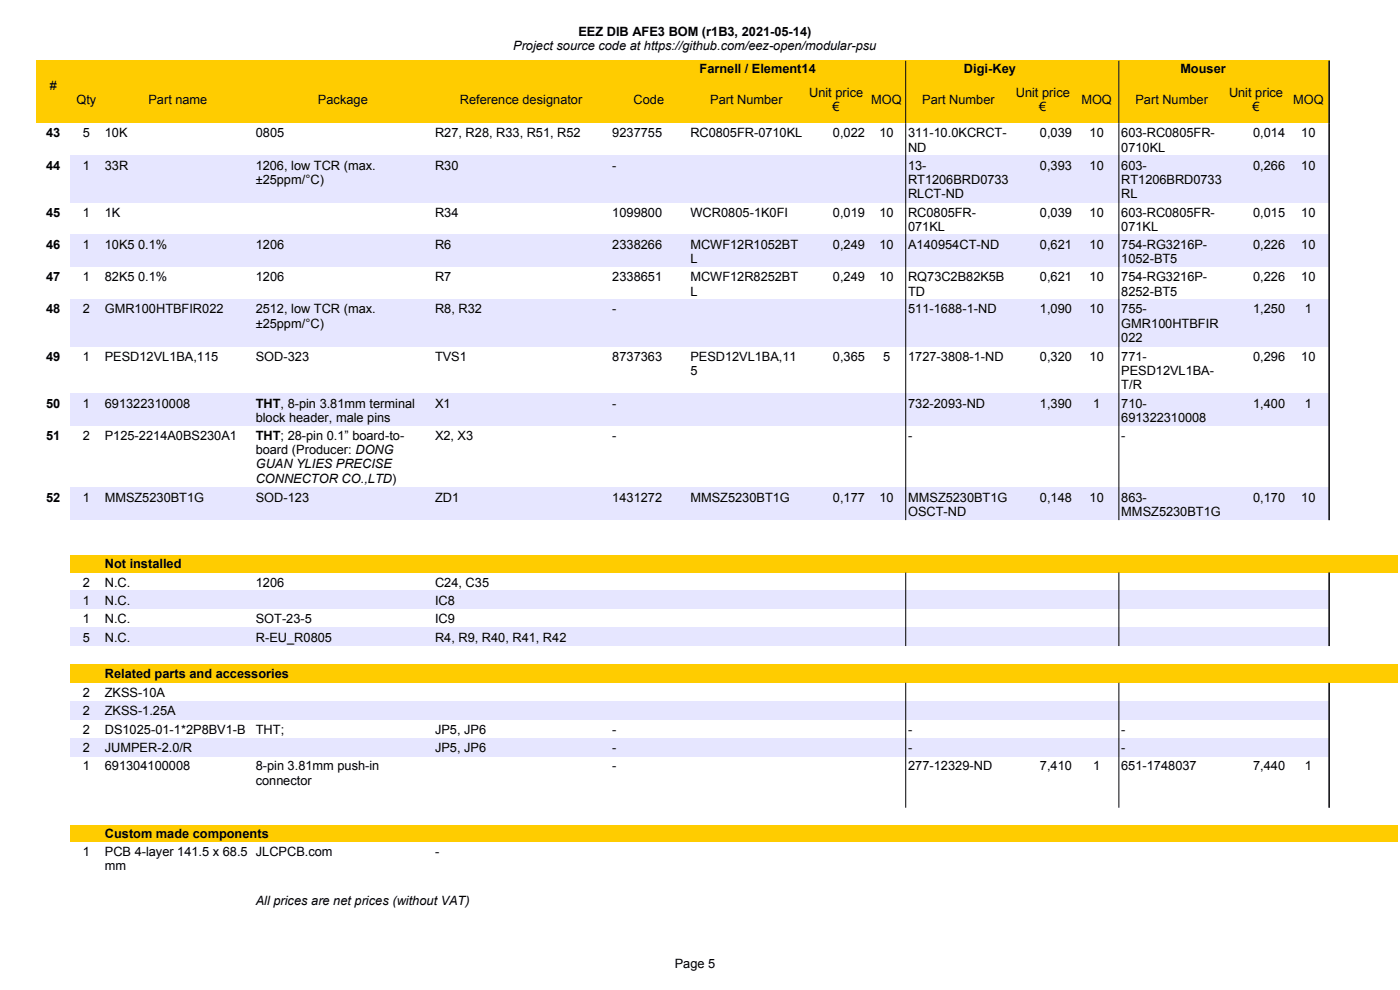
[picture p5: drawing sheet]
<svg xmlns="http://www.w3.org/2000/svg" width="297mm" height="210mm" viewBox="0 0 297 210" stroke-linecap="round" stroke-linejoin="round" font-family="sans-serif">
<defs><g id="words">
<g font-size="2.7">
<text x="108.9" y="10.6">Project source code at https://github.com/eez-open/modular-psu</text>
<text x="122.7" y="7.5">EEZ DIB AFE3 BOM (r1B3, 2021-05-14)</text>
<text x="148.4" y="15.4">Farnell / Element14</text>
<text x="204.5" y="15.4">Digi-Key</text>
<text x="250.4" y="15.4">Mouser</text>
<text x="10.5" y="19">#</text>
<text x="16.2" y="22.1">Qty</text>
<text x="31.5" y="22.1">Part name</text>
<text x="67.5" y="22.1">Package</text>
<text x="97.5" y="22.1">Reference designator</text>
<text x="134.4" y="22.1">Code</text>
<text x="150.7" y="22.1">Part Number</text>
<text x="171.7" y="20.5">Unit price</text>
<text x="176.6" y="23.6">€</text>
<text x="184.8" y="22.1">MOQ</text>
<text x="195.6" y="22.1">Part Number</text>
<text x="215.5" y="20.5">Unit price</text>
<text x="220.5" y="23.6">€</text>
<text x="229.4" y="22.1">MOQ</text>
<text x="240.9" y="22.1">Part Number</text>
<text x="260.7" y="20.5">Unit price</text>
<text x="265.7" y="23.6">€</text>
<text x="274.3" y="22.1">MOQ</text>
<text x="9.8" y="29.1">43</text>
<text x="17.6" y="29.1">5</text>
<text x="22.2" y="29.1">10K</text>
<text x="54.3" y="29.1">0805</text>
<text x="92.3" y="29.1">R27, R28, R33, R51, R52</text>
<text x="129.9" y="29.1">9237755</text>
<text x="146.5" y="29.1">RC0805FR-0710KL</text>
<text x="176.7" y="29.1">0,022</text>
<text x="186.5" y="29.1">10</text>
<text x="192.7" y="29.1">311-10.0KCRCT-</text>
<text x="220.6" y="29.1">0,039</text>
<text x="231.1" y="29.1">10</text>
<text x="237.9" y="29.1">603-RC0805FR-</text>
<text x="265.9" y="29.1">0,014</text>
<text x="276.1" y="29.1">10</text>
<text x="9.8" y="36">44</text>
<text x="17.6" y="36">1</text>
<text x="22.2" y="36">33R</text>
<text x="54.3" y="36">1206, low TCR (max.</text>
<text x="92.3" y="36">R30</text>
<text x="129.9" y="36">-</text>
<text x="192.7" y="32.2">ND</text>
<text x="192.7" y="36">13-</text>
<text x="220.6" y="36">0,393</text>
<text x="231.1" y="36">10</text>
<text x="237.9" y="32.2">0710KL</text>
<text x="237.9" y="36">603-</text>
<text x="265.9" y="36">0,266</text>
<text x="276.1" y="36">10</text>
<text x="54.3" y="39">±25ppm/°C)</text>
<text x="192.7" y="39">RT1206BRD0733</text>
<text x="237.9" y="39">RT1206BRD0733</text>
<text x="9.8" y="46">45</text>
<text x="17.6" y="46">1</text>
<text x="22.2" y="46">1K</text>
<text x="92.3" y="46">R34</text>
<text x="129.9" y="46">1099800</text>
<text x="146.5" y="46">WCR0805-1K0FI</text>
<text x="176.7" y="46">0,019</text>
<text x="186.5" y="46">10</text>
<text x="192.7" y="42">RLCT-ND</text>
<text x="192.7" y="46">RC0805FR-</text>
<text x="220.6" y="46">0,039</text>
<text x="231.1" y="46">10</text>
<text x="237.9" y="42">RL</text>
<text x="237.9" y="46">603-RC0805FR-</text>
<text x="265.9" y="46">0,015</text>
<text x="276.1" y="46">10</text>
<text x="9.8" y="52.8">46</text>
<text x="17.6" y="52.8">1</text>
<text x="22.2" y="52.8">10K5 0.1%</text>
<text x="54.3" y="52.8">1206</text>
<text x="92.3" y="52.8">R6</text>
<text x="129.9" y="52.8">2338266</text>
<text x="146.5" y="52.8">MCWF12R1052BT</text>
<text x="176.7" y="52.8">0,249</text>
<text x="186.5" y="52.8">10</text>
<text x="192.7" y="52.8">A140954CT-ND</text>
<text x="192.7" y="49">071KL</text>
<text x="220.6" y="52.8">0,621</text>
<text x="231.1" y="52.8">10</text>
<text x="237.9" y="49">071KL</text>
<text x="237.9" y="52.8">754-RG3216P-</text>
<text x="265.9" y="52.8">0,226</text>
<text x="276.1" y="52.8">10</text>
<text x="9.8" y="59.7">47</text>
<text x="17.6" y="59.7">1</text>
<text x="22.2" y="59.7">82K5 0.1%</text>
<text x="54.3" y="59.7">1206</text>
<text x="92.3" y="59.7">R7</text>
<text x="129.9" y="59.7">2338651</text>
<text x="146.5" y="55.8">L</text>
<text x="146.5" y="59.7">MCWF12R8252BT</text>
<text x="176.7" y="59.7">0,249</text>
<text x="186.5" y="59.7">10</text>
<text x="192.7" y="59.7">RQ73C2B82K5B</text>
<text x="220.6" y="59.7">0,621</text>
<text x="231.1" y="59.7">10</text>
<text x="237.9" y="55.8">1052-BT5</text>
<text x="237.9" y="59.7">754-RG3216P-</text>
<text x="265.9" y="59.7">0,226</text>
<text x="276.1" y="59.7">10</text>
<text x="146.5" y="62.7">L</text>
<text x="192.7" y="62.7">TD</text>
<text x="237.9" y="62.7">8252-BT5</text>
<text x="9.8" y="66.5">48</text>
<text x="17.6" y="66.5">2</text>
<text x="22.2" y="66.5">GMR100HTBFIR022</text>
<text x="54.3" y="66.5">2512, low TCR (max.</text>
<text x="54.3" y="69.5">±25ppm/°C)</text>
<text x="92.3" y="66.5">R8, R32</text>
<text x="129.9" y="66.5">-</text>
<text x="192.7" y="66.5">511-1688-1-ND</text>
<text x="220.6" y="66.5">1,090</text>
<text x="231.1" y="66.5">10</text>
<text x="237.9" y="66.5">755-</text>
<text x="237.9" y="69.5">GMR100HTBFIR</text>
<text x="265.9" y="66.5">1,250</text>
<text x="276.8" y="66.5">1</text>
<text x="9.8" y="76.5">49</text>
<text x="17.6" y="76.5">1</text>
<text x="22.2" y="76.5">PESD12VL1BA,115</text>
<text x="54.3" y="76.5">SOD-323</text>
<text x="92.3" y="76.5">TVS1</text>
<text x="129.9" y="76.5">8737363</text>
<text x="146.5" y="76.5">PESD12VL1BA,11</text>
<text x="176.7" y="76.5">0,365</text>
<text x="187.3" y="76.5">5</text>
<text x="192.7" y="76.5">1727-3808-1-ND</text>
<text x="220.6" y="76.5">0,320</text>
<text x="231.1" y="76.5">10</text>
<text x="237.9" y="72.6">022</text>
<text x="237.9" y="76.5">771-</text>
<text x="265.9" y="76.5">0,296</text>
<text x="276.1" y="76.5">10</text>
<text x="146.5" y="79.5">5</text>
<text x="237.9" y="79.5">PESD12VL1BA-</text>
<text x="237.9" y="82.6">T/R</text>
<text x="9.8" y="86.5">50</text>
<text x="17.6" y="86.5">1</text>
<text x="22.2" y="86.5">691322310008</text>
<text x="54.3" y="86.5">THT, 8-pin 3.81mm terminal</text>
<text x="54.3" y="89.5">block header, male pins</text>
<text x="92.3" y="86.5">X1</text>
<text x="129.9" y="86.5">-</text>
<text x="192.7" y="86.5">732-2093-ND</text>
<text x="220.6" y="86.5">1,390</text>
<text x="231.9" y="86.5">1</text>
<text x="237.9" y="86.5">710-</text>
<text x="237.9" y="89.5">691322310008</text>
<text x="265.9" y="86.5">1,400</text>
<text x="276.8" y="86.5">1</text>
<text x="9.8" y="93.3">51</text>
<text x="17.6" y="93.3">2</text>
<text x="22.2" y="93.3">P125-2214A0BS230A1</text>
<text x="54.3" y="93.3">THT; 28-pin 0.1” board-to-</text>
<text x="92.3" y="93.3">X2, X3</text>
<text x="129.9" y="93.3">-</text>
<text x="192.7" y="93.3">-</text>
<text x="237.8" y="93.3">-</text>
<text x="54.3" y="96.3">board (Producer: DONG</text>
<text x="54.3" y="99.4">GUAN YLIES PRECISE</text>
<text x="9.8" y="106.5">52</text>
<text x="17.6" y="106.5">1</text>
<text x="22.2" y="106.5">MMSZ5230BT1G</text>
<text x="54.3" y="106.5">SOD-123</text>
<text x="54.3" y="102.4">CONNECTOR CO.,LTD)</text>
<text x="92.3" y="106.5">ZD1</text>
<text x="129.9" y="106.5">1431272</text>
<text x="146.5" y="106.5">MMSZ5230BT1G</text>
<text x="176.7" y="106.5">0,177</text>
<text x="186.5" y="106.5">10</text>
<text x="192.7" y="106.5">MMSZ5230BT1G</text>
<text x="220.6" y="106.5">0,148</text>
<text x="231.1" y="106.5">10</text>
<text x="237.9" y="106.5">863-</text>
<text x="265.9" y="106.5">0,170</text>
<text x="276.1" y="106.5">10</text>
<text x="192.7" y="109.5">OSCT-ND</text>
<text x="237.9" y="109.5">MMSZ5230BT1G</text>
<text x="17.6" y="124.4">2</text>
<text x="22.2" y="120.5">Not installed</text>
<text x="22.2" y="124.4">N.C.</text>
<text x="54.3" y="124.4">1206</text>
<text x="92.3" y="124.4">C24, C35</text>
<text x="17.6" y="128.3">1</text>
<text x="22.2" y="128.3">N.C.</text>
<text x="92.3" y="128.3">IC8</text>
<text x="17.6" y="132.2">1</text>
<text x="17.6" y="136.1">5</text>
<text x="22.2" y="132.2">N.C.</text>
<text x="22.2" y="136.1">N.C.</text>
<text x="54.3" y="132.2">SOT-23-5</text>
<text x="54.3" y="136.1">R-EU_R0805</text>
<text x="92.3" y="132.2">IC9</text>
<text x="92.3" y="136.1">R4, R9, R40, R41, R42</text>
<text x="22.2" y="143.9">Related parts and accessories</text>
<text x="17.6" y="147.8">2</text>
<text x="22.2" y="147.8">ZKSS-10A</text>
<text x="17.6" y="151.7">2</text>
<text x="17.6" y="155.6">2</text>
<text x="22.2" y="151.7">ZKSS-1.25A</text>
<text x="22.2" y="155.6">DS1025-01-1*2P8BV1-B</text>
<text x="54.3" y="155.6">THT;</text>
<text x="92.3" y="155.6">JP5, JP6</text>
<text x="129.9" y="155.6">-</text>
<text x="192.7" y="155.6">-</text>
<text x="237.8" y="155.6">-</text>
<text x="17.6" y="159.5">2</text>
<text x="22.2" y="159.5">JUMPER-2.0/R</text>
<text x="92.3" y="159.5">JP5, JP6</text>
<text x="129.9" y="159.5">-</text>
<text x="192.7" y="159.5">-</text>
<text x="237.8" y="159.5">-</text>
<text x="17.6" y="163.4">1</text>
<text x="22.2" y="163.4">691304100008</text>
<text x="54.3" y="163.4">8-pin 3.81mm push-in</text>
<text x="54.3" y="166.4">connector</text>
<text x="129.9" y="163.4">-</text>
<text x="192.7" y="163.4">277-12329-ND</text>
<text x="220.6" y="163.4">7,410</text>
<text x="231.9" y="163.4">1</text>
<text x="237.8" y="163.4">651-1748037</text>
<text x="265.9" y="163.4">7,440</text>
<text x="276.8" y="163.4">1</text>
<text x="22.2" y="177.8">Custom made components</text>
<text x="17.6" y="181.5">1</text>
<text x="22.3" y="181.5">PCB 4-layer 141.5 x 68.5 JLCPCB.com</text>
<text x="22.3" y="184.6">mm</text>
<text x="92.3" y="181.5">-</text>
<text x="54.3" y="192">All prices are net prices (without VAT)</text>
<text x="143.2" y="205.2">Page 5</text>
</g>
</g></defs>
<path d="M7.6 12.9h274.3v13.2h-274.3z" fill-rule="evenodd" fill="#fc0"/>
<path d="M192.1 12.9v13.3M237.4 12.9v13.3M282 12.9v13.3" fill="none" stroke="#000" stroke-width=".21"/>
<g fill="#e6e6ff">
<path d="M14.9 33h267v10h-267z" fill-rule="evenodd"/>
<path d="M14.9 49.8h267v6.9h-267z" fill-rule="evenodd"/>
<path d="M14.9 63.5h267v10h-267z" fill-rule="evenodd"/>
<path d="M14.9 83.5h267v6.8h-267z" fill-rule="evenodd"/>
<path d="M14.9 103.5h267v6.8h-267z" fill-rule="evenodd"/>
</g>
<path d="M14.9 117.7h281.7v3.7h-281.7z" fill-rule="evenodd" fill="#fc0"/>
<g fill="#e6e6ff">
<path d="M14.9 125.3h267v3.9h-267z" fill-rule="evenodd"/>
<path d="M14.9 133.1h267v3.9h-267z" fill-rule="evenodd"/>
</g>
<path d="M14.9 140.9h281.7v3.9h-281.7z" fill-rule="evenodd" fill="#fc0"/>
<g fill="#e6e6ff">
<path d="M14.9 148.7h267v3.9h-267z" fill-rule="evenodd"/>
<path d="M14.9 156.5h267v3.9h-267z" fill-rule="evenodd"/>
</g>
<path d="M14.9 175h281.7v3.5h-281.7z" fill-rule="evenodd" fill="#fc0"/>
<path d="M192.1 26.2v84.1M237.4 26.2v84.1M282 26.2v84.1M192.1 121.5v15.5M237.4 121.5v15.5M282 121.5v15.5M192.1 144.8v26.5M237.4 144.8v26.5M282 144.8v26.5" fill="none" stroke="#000" stroke-width=".21"/>
<use href="#words"/>
</svg>
